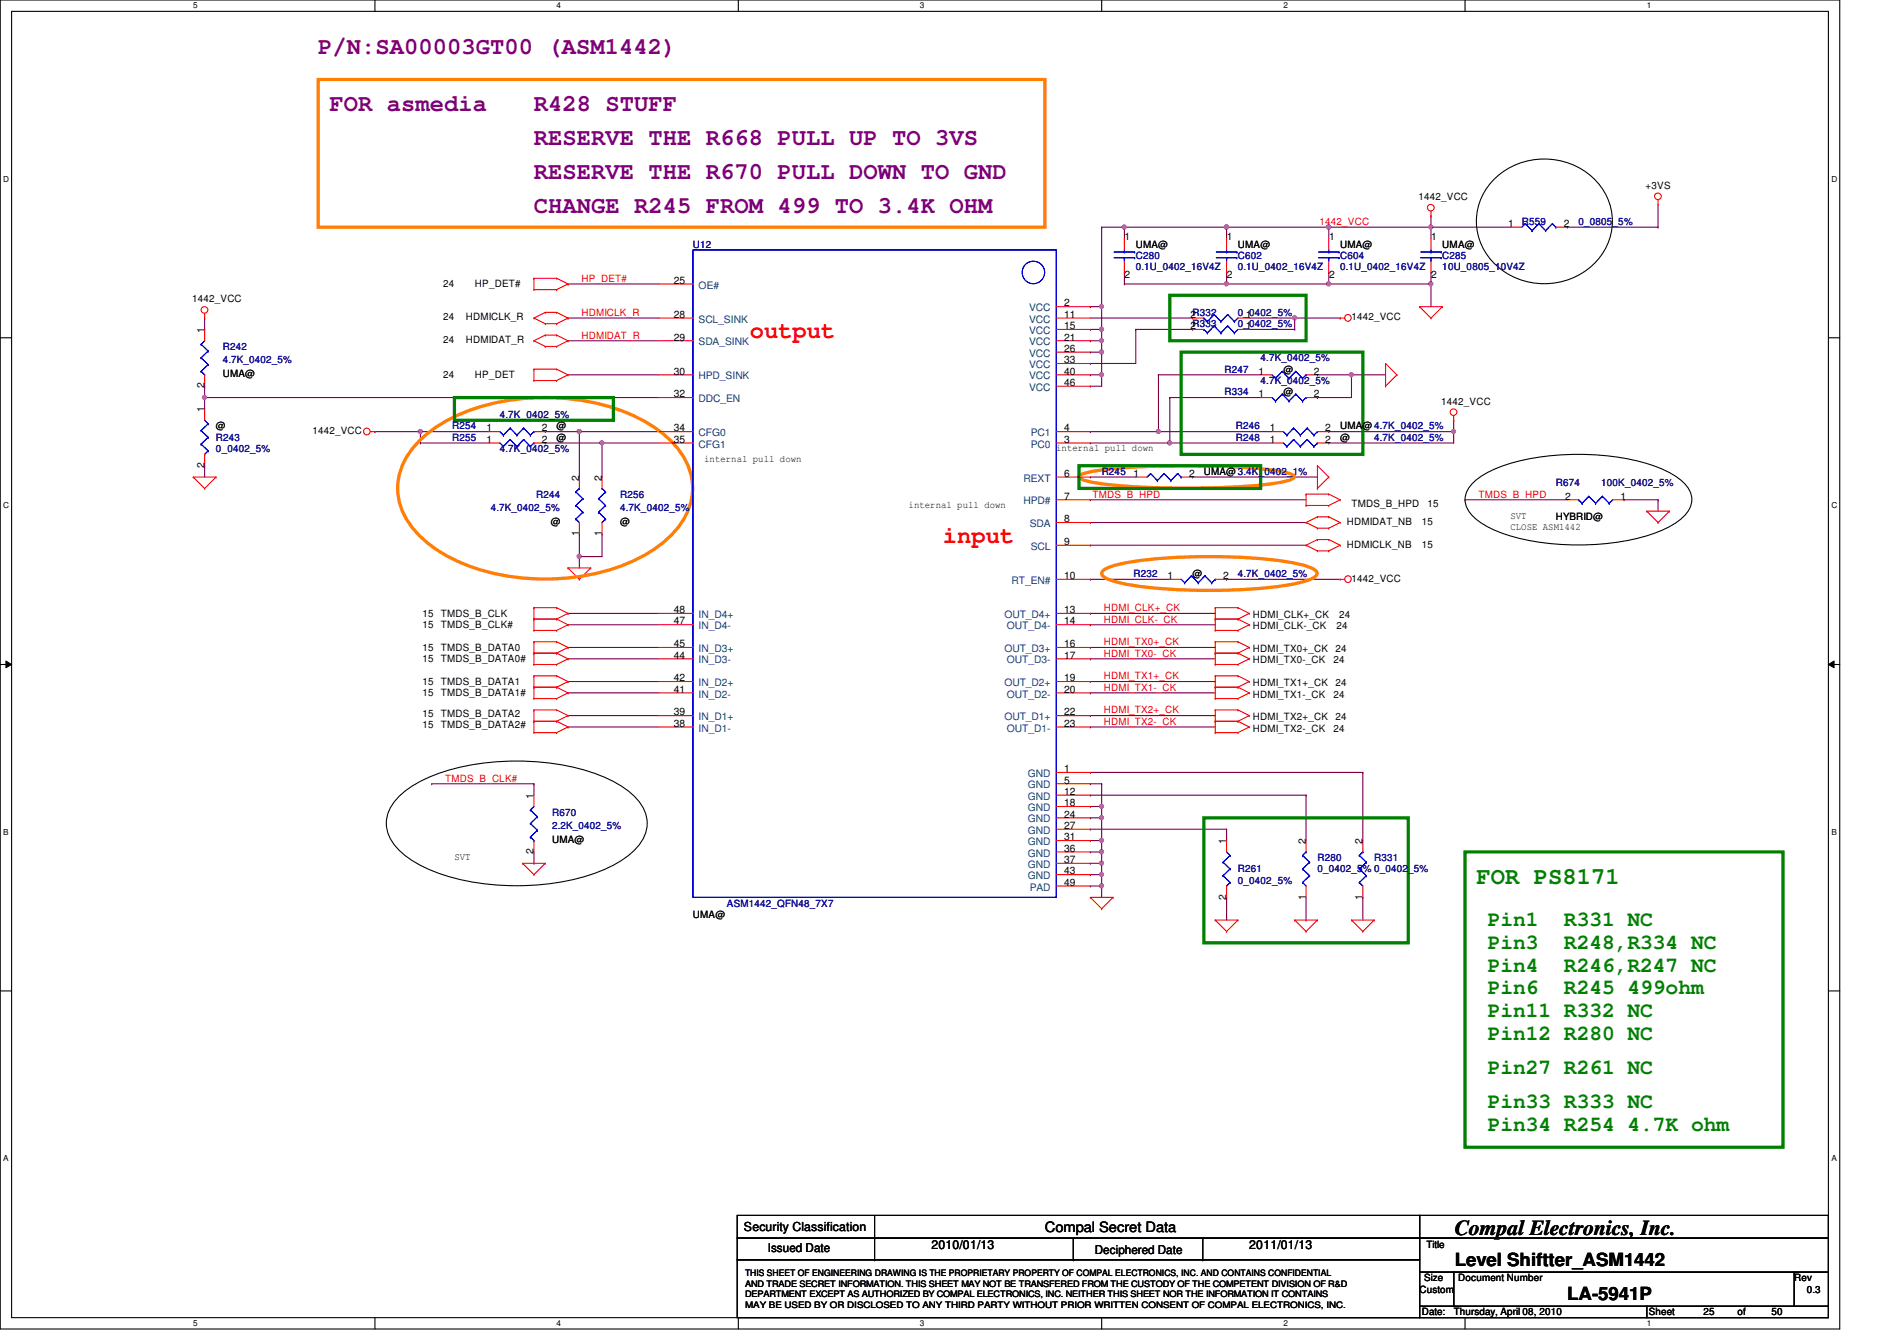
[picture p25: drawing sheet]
<svg xmlns="http://www.w3.org/2000/svg" width="297mm" height="210mm" viewBox="0 0 297 210" stroke-linecap="round" stroke-linejoin="round" font-family="sans-serif">
<defs><g id="words">
<g font-size="3.7" fill="#800080">
<text x="49.8" y="8.5">P/N:SA00003GT00 (ASM1442)</text>
<text x="51.6" y="17.4">FOR asmedia</text>
<text x="83.6" y="17.4">R428 STUFF</text>
<text x="83.6" y="22.7">RESERVE THE R668 PULL UP TO 3VS</text>
<text x="83.6" y="28.1">RESERVE THE R670 PULL DOWN TO GND</text>
<text x="83.6" y="33.4">CHANGE R245 FROM 499 TO 3.4K OHM</text>
</g>
<g font-size="3.7" fill="#f00">
<text x="117.4" y="53">output</text>
<text x="147.6" y="85">input</text>
</g>
<text font-size="3.7" fill="#008000" x="231.2" y="138.3">FOR PS8171</text>
<g font-size="3.3" fill="#008000">
<text x="233" y="145">Pin1</text>
<text x="233" y="148.5">Pin3</text>
<text x="244.9" y="145">R331 NC</text>
<text x="244.9" y="148.5">R248,R334 NC</text>
<text x="233" y="155.7">Pin6</text>
<text x="233" y="152.1">Pin4</text>
<text x="244.9" y="155.7">R245 499ohm</text>
<text x="244.9" y="152.1">R246,R247 NC</text>
<text x="233" y="159.2">Pin11 R332 NC</text>
<text x="233" y="162.8">Pin12 R280 NC</text>
<text x="233" y="173.4">Pin33 R333 NC</text>
<text x="233" y="168.1">Pin27 R261 NC</text>
<text x="233" y="177">Pin34 R254 4.7K ohm</text>
</g>
<text font-size="3.3" x="227.8" y="193.3">Compal Electronics, Inc.</text>
<g font-size="2.8">
<text x="227.8" y="198.2">Level Shiftter_ASM1442</text>
<text x="245.4" y="203.5">LA-5941P</text>
</g>
<text font-size="2.2" x="163.6" y="192.8">Compal Secret Data</text>
<g font-size="1.9">
<text x="116.5" y="192.7">Security Classification</text>
<text x="120.2" y="196">Issued Date</text>
<text x="145.8" y="195.6">2010/01/13</text>
<text x="171.4" y="196.2">Deciphered Date</text>
<text x="195.6" y="195.6">2011/01/13</text>
</g>
<g font-size="1.6">
<text x="257.7" y="29.5">+3VS</text>
<text x="222.1" y="31.3">1442_VCC</text>
<text x="236.2" y="35.5">1</text>
<text x="244.9" y="35.5">2</text>
<text x="176.1" y="37.5">1</text>
<text x="177.8" y="38.8">UMA@</text>
<text x="192.1" y="37.5">1</text>
<text x="193.8" y="38.8">UMA@</text>
<text x="208.1" y="37.5">1</text>
<text x="209.8" y="38.8">UMA@</text>
<text x="224.1" y="37.5">1</text>
<text x="225.8" y="38.8">UMA@</text>
<text x="30.1" y="47.3">1442_VCC</text>
<text x="69.4" y="45">24</text>
<text x="74.4" y="45">HP_DET#</text>
<text x="105.5" y="44.4">25</text>
<text x="166.6" y="48">2</text>
<text x="176.1" y="43.6">2</text>
<text x="192.1" y="43.6">2</text>
<text x="208.1" y="43.6">2</text>
<text x="224.1" y="43.6">2</text>
<text x="32" y="52.1" transform="rotate(-90 32 52.1)">1</text>
<text x="69.4" y="50.2">24</text>
<text x="69.4" y="53.7">24</text>
<text x="72.9" y="50.2">HDMICLK_R</text>
<text x="72.9" y="53.7">HDMIDAT_R</text>
<text x="105.5" y="49.7">28</text>
<text x="105.5" y="53.3">29</text>
<text x="166.6" y="49.7">11</text>
<text x="166.6" y="51.5">15</text>
<text x="166.6" y="53.3">21</text>
<text x="186.4" y="51.5">2R333</text>
<text x="186.4" y="49.7">2R332</text>
<text x="195.1" y="51.5">1</text>
<text x="195.1" y="49.7">1</text>
<text x="211.6" y="50.2">1442_VCC</text>
<text x="34.9" y="59.1">UMA@</text>
<text x="69.4" y="59.2">24</text>
<text x="74.4" y="59.2">HP_DET</text>
<text x="105.5" y="58.6">30</text>
<text x="166.6" y="55.1">26</text>
<text x="166.6" y="56.9">33</text>
<text x="166.6" y="58.6">40</text>
<text x="197.1" y="58.6">1</text>
<text x="201" y="58.3">@</text>
<text x="205.7" y="58.6">2</text>
<text x="32" y="64.6" transform="rotate(-90 32 64.6)">1</text>
<text x="32" y="60.8" transform="rotate(-90 32 60.8)">2</text>
<text x="105.5" y="62.2">32</text>
<text x="166.6" y="60.4">46</text>
<text x="197.1" y="62.2">1</text>
<text x="201" y="61.9">@</text>
<text x="205.7" y="62.2">2</text>
<text x="225.7" y="63.3">1442_VCC</text>
<text x="33.8" y="67.2">@</text>
<text x="48.9" y="67.9">1442_VCC</text>
<text x="76.2" y="69.3">1</text>
<text x="76.2" y="67.5">1</text>
<text x="84.8" y="69.3">2</text>
<text x="84.8" y="67.5">2</text>
<text x="87.2" y="69">@</text>
<text x="87.2" y="67.2">@</text>
<text x="105.5" y="67.5">34</text>
<text x="105.5" y="69.3">35</text>
<text x="165.4" y="70.6">internal pull down</text>
<text x="166.6" y="67.5">4</text>
<text x="166.6" y="69.3">3</text>
<text x="198.8" y="69.3">1</text>
<text x="198.8" y="67.5">1</text>
<text x="207.5" y="69.3">2</text>
<text x="207.5" y="67.5">2</text>
<text x="209.8" y="69">@</text>
<text x="209.8" y="67.2">UMA@4.7K_0402_5%</text>
<text x="32" y="73.2" transform="rotate(-90 32 73.2)">2</text>
<text x="90.7" y="75.2" transform="rotate(-90 90.7 75.2)">2</text>
<text x="94.2" y="75.2" transform="rotate(-90 94.2 75.2)">2</text>
<text x="110.3" y="72.3">internal pull down</text>
<text x="166.6" y="74.6">6</text>
<text x="177.5" y="74.6">1</text>
<text x="186.2" y="74.6">2</text>
<text x="188.5" y="74.3">UMA@3.4K_0402_1%</text>
<text x="86.3" y="82.2">@</text>
<text x="90.7" y="83.9" transform="rotate(-90 90.7 83.9)">1</text>
<text x="94.2" y="83.9" transform="rotate(-90 94.2 83.9)">1</text>
<text x="97.1" y="82.2">@</text>
<text x="142.3" y="79.5">internal pull down</text>
<text x="166.6" y="78.2">7</text>
<text x="166.6" y="81.7">8</text>
<text x="210.9" y="82.2">HDMIDAT_NB</text>
<text x="211.6" y="79.3">TMDS_B_HPD</text>
<text x="222.6" y="82.2">15</text>
<text x="223.5" y="79.3">15</text>
<text x="236.5" y="81.2">SVT</text>
<text x="236.5" y="83">CLOSE ASM1442</text>
<text x="243.6" y="81.4">HYBRID@</text>
<text x="245.1" y="78.2">2</text>
<text x="253.7" y="78.2">1</text>
<text x="166.6" y="85.3">9</text>
<text x="210.9" y="85.7">HDMICLK_NB</text>
<text x="222.6" y="85.7">15</text>
<text x="105.5" y="96">48</text>
<text x="166.6" y="90.6">10</text>
<text x="166.6" y="96">13</text>
<text x="182.8" y="90.6">1</text>
<text x="186.7" y="90.3">@</text>
<text x="191.5" y="90.6">2</text>
<text x="211.6" y="91.1">1442_VCC</text>
<text x="66.2" y="96.6">15</text>
<text x="66.2" y="98.3">15</text>
<text x="66.2" y="101.9">15</text>
<text x="69" y="96.6">TMDS_B_CLK</text>
<text x="69" y="98.3">TMDS_B_CLK#</text>
<text x="69" y="101.9">TMDS_B_DATA0</text>
<text x="105.5" y="97.7">47</text>
<text x="105.5" y="101.3">45</text>
<text x="166.6" y="97.7">14</text>
<text x="166.6" y="101.3">16</text>
<text x="196.2" y="96.7">HDMI_CLK+_CK</text>
<text x="196.2" y="98.5">HDMI_CLK-_CK</text>
<text x="209.3" y="98.5">24</text>
<text x="209.7" y="96.7">24</text>
<text x="66.2" y="107.2">15</text>
<text x="66.2" y="103.7">15</text>
<text x="69" y="107.2">TMDS_B_DATA1</text>
<text x="69" y="103.7">TMDS_B_DATA0#</text>
<text x="105.5" y="103.1">44</text>
<text x="105.5" y="106.6">42</text>
<text x="166.6" y="103.1">17</text>
<text x="166.6" y="106.6">19</text>
<text x="196.2" y="102.1">HDMI_TX0+_CK</text>
<text x="196.2" y="103.8">HDMI_TX0-_CK</text>
<text x="196.2" y="107.4">HDMI_TX1+_CK</text>
<text x="208.8" y="103.8">24</text>
<text x="209.1" y="102.1">24</text>
<text x="209.1" y="107.4">24</text>
<text x="66.2" y="112.2">15</text>
<text x="66.2" y="109">15</text>
<text x="69" y="112.2">TMDS_B_DATA2</text>
<text x="69" y="109">TMDS_B_DATA1#</text>
<text x="105.5" y="108.4">41</text>
<text x="105.5" y="113.7">38</text>
<text x="105.5" y="112">39</text>
<text x="166.6" y="108.4">20</text>
<text x="166.6" y="112">22</text>
<text x="166.6" y="113.7">23</text>
<text x="196.2" y="109.2">HDMI_TX1-_CK</text>
<text x="196.2" y="112.7">HDMI_TX2+_CK</text>
<text x="208.8" y="109.2">24</text>
<text x="209.1" y="112.7">24</text>
<text x="66.2" y="114">15</text>
<text x="69" y="114">TMDS_B_DATA2#</text>
<text x="196.2" y="114.5">HDMI_TX2-_CK</text>
<text x="208.8" y="114.5">24</text>
<text x="83.6" y="125" transform="rotate(-90 83.6 125)">1</text>
<text x="166.6" y="124.4">12</text>
<text x="166.6" y="122.6">5</text>
<text x="166.6" y="120.9">1</text>
<text x="86.4" y="132">UMA@</text>
<text x="166.6" y="126.2">18</text>
<text x="166.6" y="128">24</text>
<text x="166.6" y="129.8">27</text>
<text x="166.6" y="131.5">31</text>
<text x="71.2" y="134.6">SVT</text>
<text x="83.6" y="133.7" transform="rotate(-90 83.6 133.7)">2</text>
<text x="166.6" y="133.3">36</text>
<text x="166.6" y="135.1">37</text>
<text x="166.6" y="136.9">43</text>
<text x="192" y="132.1" transform="rotate(-90 192 132.1)">1</text>
<text x="204.5" y="132.1" transform="rotate(-90 204.5 132.1)">2</text>
<text x="213.4" y="132.1" transform="rotate(-90 213.4 132.1)">2</text>
<text x="108.5" y="143.7">UMA@</text>
<text x="166.6" y="138.6">49</text>
<text x="192" y="140.8" transform="rotate(-90 192 140.8)">2</text>
<text x="204.5" y="140.8" transform="rotate(-90 204.5 140.8)">1</text>
<text x="213.4" y="140.8" transform="rotate(-90 213.4 140.8)">1</text>
<text x="223.3" y="195.4">Title</text>
<text x="222.3" y="202.4">Custom</text>
<text x="223" y="200.6">Size</text>
<text x="228.3" y="200.6">Document Number</text>
<text x="281" y="200.6">Rev</text>
<text x="282.9" y="202.4">0.3</text>
<text x="222.6" y="205.9">Date:</text>
<text x="227.6" y="205.9">Thursday, April 08, 2010</text>
<text x="258.2" y="205.9">Sheet</text>
<text x="266.7" y="205.9">25</text>
<text x="272.1" y="205.9">of</text>
<text x="277.4" y="205.9">50</text>
</g>
<g font-size="1.6" fill="#f00">
<text x="206.6" y="35.2">1442_VCC</text>
<text x="91.1" y="44.1">HP_DET#</text>
<text x="91.1" y="53">HDMIDAT_R</text>
<text x="91.1" y="49.4">HDMICLK_R</text>
<text x="171.1" y="77.9">TMDS_B_HPD</text>
<text x="231.5" y="77.9">TMDS_B_HPD</text>
<text x="172.8" y="95.7">HDMI_CLK+_CK</text>
<text x="172.8" y="97.5">HDMI_CLK-_CK</text>
<text x="172.8" y="101">HDMI_TX0+_CK</text>
<text x="172.8" y="106.3">HDMI_TX1+_CK</text>
<text x="172.8" y="102.8">HDMI_TX0-_CK</text>
<text x="172.8" y="113.5">HDMI_TX2-_CK</text>
<text x="172.8" y="111.7">HDMI_TX2+_CK</text>
<text x="172.8" y="108.1">HDMI_TX1-_CK</text>
<text x="69.7" y="122.3">TMDS_B_CLK#</text>
</g>
<g font-size="1.6" fill="#000080">
<text x="238.3" y="35.2">R559</text>
<text x="247.2" y="35.2">0_0805_5%</text>
<text x="108.5" y="38.8">U12</text>
<text x="177.8" y="40.6">C280</text>
<text x="193.8" y="40.6">C602</text>
<text x="209.8" y="40.6">C604</text>
<text x="225.8" y="40.6">C285</text>
<text x="177.8" y="42.3">0.1U_0402_16V4Z</text>
<text x="193.8" y="42.3">0.1U_0402_16V4Z</text>
<text x="209.8" y="42.3">0.1U_0402_16V4Z</text>
<text x="225.8" y="42.3">10U_0805_10V4Z</text>
<text x="193.8" y="51.2">0_0402_5%</text>
<text x="193.8" y="49.4">0_0402_5%</text>
<text x="34.9" y="54.8">R242</text>
<text x="34.9" y="56.9">4.7K_0402_5%</text>
<text x="191.7" y="58.3">R247</text>
<text x="197.4" y="56.6">4.7K_0402_5%</text>
<text x="78.3" y="65.4">4.7K_0402_5%</text>
<text x="191.7" y="61.9">R334</text>
<text x="197.4" y="60.1">4.7K_0402_5%</text>
<text x="33.8" y="69">R243</text>
<text x="33.8" y="70.8">0_0402_5%</text>
<text x="70.8" y="69">R255</text>
<text x="70.8" y="67.2">R254</text>
<text x="78.3" y="70.8">4.7K_0402_5%</text>
<text x="193.5" y="69">R248</text>
<text x="193.5" y="67.2">R246</text>
<text x="215.2" y="69">4.7K_0402_5%</text>
<text x="83.9" y="77.9">R244</text>
<text x="97.1" y="77.9">R256</text>
<text x="172.5" y="74.3">R245</text>
<text x="243.6" y="76.1">R674</text>
<text x="250.7" y="76.1">100K_0402_5%</text>
<text x="76.8" y="80">4.7K_0402_5%</text>
<text x="97.1" y="80">4.7K_0402_5%</text>
<text x="177.5" y="90.3">R232</text>
<text x="193.8" y="90.3">4.7K_0402_5%</text>
<text x="86.4" y="127.7">R670</text>
<text x="86.4" y="129.8">2.2K_0402_5%</text>
<text x="193.8" y="136.6">R261</text>
<text x="206.3" y="134.8">R280</text>
<text x="206.3" y="136.6">0_0402_5% 0_0402_5%</text>
<text x="215.2" y="134.8">R331</text>
<text x="113.8" y="141.9">ASM1442_QFN48_7X7</text>
<text x="193.8" y="138.3">0_0402_5%</text>
</g>
<g font-size="1.6" fill="#004080">
<text x="109.4" y="45.2">OE#</text>
<text x="109.4" y="50.5">SCL_SINK</text>
<text x="161.2" y="48.7">VCC</text>
<text x="161.2" y="50.5">VCC</text>
<text x="161.2" y="52.3">VCC</text>
<text x="109.4" y="54.1">SDA_SINK</text>
<text x="109.4" y="59.4">HPD_SINK</text>
<text x="161.2" y="54.1">VCC</text>
<text x="161.2" y="55.8">VCC</text>
<text x="161.2" y="57.6">VCC</text>
<text x="161.2" y="59.4">VCC</text>
<text x="109.4" y="62.9">DDC_EN</text>
<text x="161.2" y="61.2">VCC</text>
<text x="109.4" y="68.3">CFG0</text>
<text x="109.4" y="70.1">CFG1</text>
<text x="161.4" y="68.3">PC1</text>
<text x="161.4" y="70.1">PC0</text>
<text x="160.3" y="75.4">REXT</text>
<text x="160.3" y="79">HPD#</text>
<text x="161.2" y="82.5">SDA</text>
<text x="161.4" y="86.1">SCL</text>
<text x="158.4" y="91.4">RT_EN#</text>
<text x="109.4" y="96.7">IN_D4+</text>
<text x="109.4" y="98.5">IN_D4-</text>
<text x="157.3" y="96.7">OUT_D4+</text>
<text x="157.6" y="98.5">OUT_D4-</text>
<text x="109.4" y="102.1">IN_D3+</text>
<text x="109.4" y="103.8">IN_D3-</text>
<text x="109.4" y="107.4">IN_D2+</text>
<text x="157.3" y="102.1">OUT_D3+</text>
<text x="157.3" y="107.4">OUT_D2+</text>
<text x="157.6" y="103.8">OUT_D3-</text>
<text x="109.4" y="109.2">IN_D2-</text>
<text x="109.4" y="112.7">IN_D1+</text>
<text x="157.3" y="112.7">OUT_D1+</text>
<text x="157.6" y="109.2">OUT_D2-</text>
<text x="109.4" y="114.5">IN_D1-</text>
<text x="157.6" y="114.5">OUT_D1-</text>
<text x="160.9" y="125.2">GND</text>
<text x="160.9" y="123.4">GND</text>
<text x="160.9" y="121.6">GND</text>
<text x="160.9" y="127">GND</text>
<text x="160.9" y="128.7">GND</text>
<text x="160.9" y="130.5">GND</text>
<text x="160.9" y="132.3">GND</text>
<text x="160.9" y="134.1">GND</text>
<text x="160.9" y="135.8">GND</text>
<text x="160.9" y="137.6">GND</text>
<text x="161.2" y="139.4">PAD</text>
</g>
<g font-size="1.4">
<text x="116.7" y="199.7">THIS SHEET OF ENGINEERING DRAWING IS THE PROPRIETARY PROPERTY OF COMPAL ELECTRONICS, INC. AND CONTAINS CONFIDENTIAL</text>
<text x="116.7" y="201.4">AND TRADE SECRET INFORMATION. THIS SHEET MAY NOT BE TRANSFERED FROM THE CUSTODY OF THE COMPETENT DIVISION OF R&amp;D</text>
<text x="116.7" y="203">DEPARTMENT EXCEPT AS AUTHORIZED BY COMPAL ELECTRONICS, INC. NEITHER THIS SHEET NOR THE INFORMATION IT CONTAINS</text>
<text x="116.7" y="204.7">MAY BE USED BY OR DISCLOSED TO ANY THIRD PARTY WITHOUT PRIOR WRITTEN CONSENT OF COMPAL ELECTRONICS, INC.</text>
</g>
<g font-size="1.3">
<text x="30.3" y="1.3">5</text>
<text x="87.2" y="1.3">4</text>
<text x="144.1" y="1.3">3</text>
<text x="201" y="1.3">2</text>
<text x="257.8" y="1.3">1</text>
<text x=".5" y="28.4">D</text>
<text x="286.8" y="28.4">D</text>
<text x=".5" y="79.5">C</text>
<text x="286.8" y="79.5">C</text>
<text x=".5" y="130.7">B</text>
<text x="286.8" y="130.7">B</text>
<text x=".5" y="181.8">A</text>
<text x="286.8" y="181.8">A</text>
<text x="30.3" y="207.6">5</text>
<text x="87.2" y="207.6">4</text>
<text x="144.1" y="207.6">3</text>
<text x="201" y="207.6">2</text>
<text x="257.8" y="207.6">1</text>
</g>
</g></defs>
<path d="M0 0h288.1v208h-288.1zM1.8 1.8h284.5v204.4h-284.5z" fill="none" stroke="#000" stroke-width=".17"/>
<g fill="#fff">
<path d="M30.3 .2h.6v1.4h-.6z"/>
<path d="M30.3 206.4h.6v1.4h-.6z"/>
</g>
<path d="M58.7 0v1.8M58.7 206.2v1.8" fill="none" stroke="#000" stroke-width=".17"/>
<g fill="#fff">
<path d="M87.2 .2h.6v1.4h-.6z"/>
<path d="M87.2 206.4h.6v1.4h-.6z"/>
</g>
<path d="M115.6 0v1.8M115.6 206.2v1.8" fill="none" stroke="#000" stroke-width=".17"/>
<g fill="#fff">
<path d="M144.1 .2h.6v1.4h-.6z"/>
<path d="M144.1 206.4h.6v1.4h-.6z"/>
</g>
<path d="M172.5 0v1.8M172.5 206.2v1.8" fill="none" stroke="#000" stroke-width=".17"/>
<g fill="#fff">
<path d="M201 .2h.6v1.4h-.6z"/>
<path d="M201 206.4h.6v1.4h-.6z"/>
</g>
<path d="M229.4 0v1.8M229.4 206.2v1.8" fill="none" stroke="#000" stroke-width=".17"/>
<g fill="#fff">
<path d="M257.8 .2h.7v1.4h-.7z"/>
<path d="M257.8 206.4h.7v1.4h-.7z"/>
<path d="M.5 27.3h.9v1.4h-.9z"/>
<path d="M286.8 27.3h.9v1.4h-.9z"/>
<path d="M.5 78.4h.9v1.4h-.9z"/>
<path d="M286.8 78.4h.9v1.4h-.9z"/>
</g>
<path d="M0 52.9h1.8M286.3 52.9h1.8" fill="none" stroke="#000" stroke-width=".17"/>
<g fill="#fff">
<path d="M.5 129.5h.8v1.4h-.8z"/>
<path d="M286.8 129.5h.8v1.4h-.8z"/>
</g>
<path d="M0 104h1.8M286.3 104h1.8" fill="none" stroke="#000" stroke-width=".17"/>
<path d="M.9 103.5l.9 .5-.9 .5zM286.3 104l.9-.5v1z" fill="#000"/>
<path d="M.9 103.5l.9 .5-.9 .5zM286.3 104l.9-.5v1z" fill="none" stroke="#000" stroke-width=".16"/>
<g fill="#fff">
<path d="M.5 180.6h.8v1.4h-.8z"/>
<path d="M286.8 180.6h.8v1.4h-.8z"/>
</g>
<path d="M0 155.1h1.8M286.3 155.1h1.8" fill="none" stroke="#000" stroke-width=".17"/>
<g fill="none" stroke="#800040" stroke-width=".17">
<path d="M172.5 35.6h.1M172.5 35.6v12.4M224.1 35.6h.1M224.1 35.6v1.7M224.1 44.4h.1M224.1 44.4v3.6M32 62.2h.1M32 60.5h.1M32 60.5v3.5M170.7 60.5h.1M170.7 60.5h1.8M170.7 96h.1"/>
<path d="M170.7 96h19.6"/>
</g>
<circle cx="224" cy="44.4" r=".32" fill="#f0f"/>
<circle cx="224" cy="44.4" r=".32" fill="none" stroke="#f0f" stroke-width=".17"/>
<path d="M32 62.2h.1M32 62.2h71.2M88.9 113.8h.1M88.9 113.8h14.3M170.7 122.7h.1M170.7 122.7h1.8M172.5 122.7h.1M172.5 122.7v3.5" fill="none" stroke="#800040" stroke-width=".17"/>
<circle cx="32" cy="62.2" r=".32" fill="#f0f"/>
<circle cx="32" cy="62.2" r=".32" fill="none" stroke="#f0f" stroke-width=".17"/>
<path d="M170.7 53.3h.1M170.7 53.3h1.8M172.5 55.1h.1M172.5 55.1v3.6" fill="none" stroke="#800040" stroke-width=".17"/>
<circle cx="172.5" cy="55.1" r=".32" fill="#f0f"/>
<circle cx="172.5" cy="55.1" r=".32" fill="none" stroke="#f0f" stroke-width=".17"/>
<g fill="none" stroke="#800040" stroke-width=".17">
<path d="M88.9 44.4h.1M88.9 44.4h14.3M170.7 58.7h.1M170.7 58.7h1.8M88.9 97.8h.1M88.9 97.8h14.3M88.9 106.7h.1M88.9 106.7h14.3M170.7 113.8h.1M170.7 113.8h19.6M170.7 129.8h.1M170.7 136.9h.1"/>
<path d="M170.7 124.5h.1M170.7 129.8h21.4M170.7 136.9h1.8M170.7 124.5h33.8M172.5 131.6h.1M172.5 131.6v1.7"/>
</g>
<circle cx="172.5" cy="131.5" r=".32" fill="#f0f"/>
<circle cx="172.5" cy="131.5" r=".32" fill="none" stroke="#f0f" stroke-width=".17"/>
<path d="M172.5 48h.1M172.5 48v3.6M170.7 131.6h.1M170.7 131.6h1.8" fill="none" stroke="#800040" stroke-width=".17"/>
<circle cx="172.5" cy="48" r=".32" fill="#f0f"/>
<circle cx="172.5" cy="48" r=".32" fill="none" stroke="#f0f" stroke-width=".17"/>
<path d="M88.9 108.5h.1M88.9 108.5h14.3M170.7 120.9h.1M170.7 120.9h42.7M172.5 135.1h.1M172.5 135.1v1.8" fill="none" stroke="#800040" stroke-width=".17"/>
<circle cx="172.5" cy="135.1" r=".32" fill="#f0f"/>
<circle cx="172.5" cy="135.1" r=".32" fill="none" stroke="#f0f" stroke-width=".17"/>
<path d="M170.7 55.1h.1M170.7 55.1h1.8M172.5 51.6h.1M172.5 51.6v1.7M227.6 67.6h.1M227.6 67.6v1.7M170.7 85.3h.1M170.7 85.3h33.8" fill="none" stroke="#800040" stroke-width=".17"/>
<circle cx="227.6" cy="67.5" r=".32" fill="#f0f"/>
<circle cx="227.6" cy="67.5" r=".32" fill="none" stroke="#f0f" stroke-width=".17"/>
<g fill="none" stroke="#800040" stroke-width=".17">
<path d="M170.7 56.9h.1M170.7 56.9h7.1M172.5 53.3h.1M172.5 53.3v1.8M170.7 78.2h.1M170.7 78.2h33.8M208.1 67.6h.1M208.1 69.3h.1M208.1 67.6h19.5M208.1 69.3h19.5M88.9 101.3h.1M88.9 101.3h14.3"/>
<path d="M170.7 112h.1M170.7 112h19.6"/>
</g>
<circle cx="172.5" cy="53.3" r=".32" fill="#f0f"/>
<circle cx="172.5" cy="53.3" r=".32" fill="none" stroke="#f0f" stroke-width=".17"/>
<path d="M170.7 51.6h.1M170.7 51.6h1.8" fill="none" stroke="#800040" stroke-width=".17"/>
<circle cx="172.5" cy="51.5" r=".32" fill="#f0f"/>
<circle cx="172.5" cy="51.5" r=".32" fill="none" stroke="#f0f" stroke-width=".17"/>
<path d="M170.7 126.2h.1M170.7 126.2h1.8M172.5 126.2h.1M172.5 126.2v1.8" fill="none" stroke="#800040" stroke-width=".17"/>
<circle cx="172.5" cy="126.2" r=".32" fill="#f0f"/>
<circle cx="172.5" cy="126.2" r=".32" fill="none" stroke="#f0f" stroke-width=".17"/>
<path d="M88.9 96h.1M88.9 96h14.3M172.5 133.3h.1M172.5 133.3v1.8" fill="none" stroke="#800040" stroke-width=".17"/>
<circle cx="172.5" cy="133.3" r=".32" fill="#f0f"/>
<circle cx="172.5" cy="133.3" r=".32" fill="none" stroke="#f0f" stroke-width=".17"/>
<path d="M172.5 58.7h.1M172.5 58.7v1.8M90.7 67.6h.1M90.7 67.6h12.5M88.9 112h.1M88.9 112h14.3M170.7 133.3h.1M170.7 133.3h1.8" fill="none" stroke="#800040" stroke-width=".17"/>
<circle cx="172.5" cy="58.6" r=".32" fill="#f0f"/>
<circle cx="172.5" cy="58.6" r=".32" fill="none" stroke="#f0f" stroke-width=".17"/>
<path d="M88.9 58.7h.1M88.9 58.7h14.3M170.7 97.8h.1M170.7 97.8h19.6M88.9 103.1h.1M88.9 103.1h14.3M172.5 128h.1M172.5 128v3.6" fill="none" stroke="#800040" stroke-width=".17"/>
<circle cx="172.5" cy="128" r=".32" fill="#f0f"/>
<circle cx="172.5" cy="128" r=".32" fill="none" stroke="#f0f" stroke-width=".17"/>
<g fill="none" stroke="#800040" stroke-width=".17">
<path d="M192.1 35.6h.1M192.1 35.6v1.7M208.1 35.6h.1M208.1 35.6v1.7M192.1 42.7h.1M192.1 42.7v1.7M208.1 42.7h.1M208.1 42.7v1.7M170.7 74.7h.1M170.7 74.7h7.1M227.6 65.8h.1M227.6 65.8v1.8"/>
<path d="M170.7 101.3h.1M170.7 101.3h19.6M170.7 128h.1M170.7 135.1h.1M170.7 128h1.8M170.7 135.1h1.8M172.5 138.7h.1M172.5 138.7v1.8"/>
</g>
<circle cx="172.5" cy="138.7" r=".32" fill="#f0f"/>
<circle cx="172.5" cy="138.7" r=".32" fill="none" stroke="#f0f" stroke-width=".17"/>
<path d="M176.1 44.4h.1M176.1 44.4h16M208.1 44.4h.1M224.1 42.7h.1M224.1 42.7v1.7h-16" fill="none" stroke="#800040" stroke-width=".17"/>
<circle cx="208" cy="44.4" r=".32" fill="#f0f"/>
<circle cx="208" cy="44.4" r=".32" fill="none" stroke="#f0f" stroke-width=".17"/>
<path d="M88.9 53.3h.1M88.9 49.8h.1M88.9 53.3h14.3M88.9 49.8h14.3M192.1 44.4h.1M192.1 44.4h16" fill="none" stroke="#800040" stroke-width=".17"/>
<circle cx="192" cy="44.4" r=".32" fill="#f0f"/>
<circle cx="192" cy="44.4" r=".32" fill="none" stroke="#f0f" stroke-width=".17"/>
<path d="M170.7 48h.1M170.7 48h1.8M181.4 67.6h.1M181.4 67.6h17.8M186.7 74.7h.1M186.7 74.7h19.6M172.5 136.9h.1M172.5 136.9v1.8" fill="none" stroke="#800040" stroke-width=".17"/>
<circle cx="172.5" cy="136.9" r=".32" fill="#f0f"/>
<circle cx="172.5" cy="136.9" r=".32" fill="none" stroke="#f0f" stroke-width=".17"/>
<path d="M65.8 67.6h.1M65.8 67.6h10.7M94.3 69.3h.1M94.3 69.3h8.9M170.7 138.7h.1M170.7 138.7h1.8" fill="none" stroke="#800040" stroke-width=".17"/>
<circle cx="65.8" cy="67.5" r=".32" fill="#f0f"/>
<circle cx="65.8" cy="67.5" r=".32" fill="none" stroke="#f0f" stroke-width=".17"/>
<path d="M183.2 69.3h.1M183.2 69.3h16" fill="none" stroke="#800040" stroke-width=".17"/>
<circle cx="183.1" cy="69.3" r=".32" fill="#f0f"/>
<circle cx="183.1" cy="69.3" r=".32" fill="none" stroke="#f0f" stroke-width=".17"/>
<g fill="none" stroke="#800040" stroke-width=".17">
<path d="M32 72.9h.1M32 72.9v1.8M58.7 67.6h.1M58.7 67.6h7.1M65.8 69.3h.1M65.8 67.6h.1M65.8 69.3h10.7M65.8 67.6v1.7M90.7 67.6h.1M90.7 67.6v7.1M170.7 106.7h.1M170.7 103.1h.1"/>
<path d="M170.7 108.5h.1M170.7 106.7h19.6M170.7 103.1h19.6M170.7 108.5h19.6"/>
</g>
<circle cx="90.7" cy="67.5" r=".32" fill="#f0f"/>
<circle cx="90.7" cy="67.5" r=".32" fill="none" stroke="#f0f" stroke-width=".17"/>
<path d="M85.4 67.6h.1M85.4 67.6h5.3M94.3 69.3h.1M94.3 69.3v5.4" fill="none" stroke="#800040" stroke-width=".17"/>
<circle cx="94.2" cy="69.3" r=".32" fill="#f0f"/>
<circle cx="94.2" cy="69.3" r=".32" fill="none" stroke="#f0f" stroke-width=".17"/>
<path d="M85.4 69.3h.1M85.4 69.3h8.9M90.7 87.1h.1M90.7 87.1v1.8M90.7 87.1h3.6" fill="none" stroke="#800040" stroke-width=".17"/>
<circle cx="90.7" cy="87.1" r=".32" fill="#f0f"/>
<circle cx="90.7" cy="87.1" r=".32" fill="none" stroke="#f0f" stroke-width=".17"/>
<g fill="none" stroke="#800040" stroke-width=".17">
<path d="M181.4 58.7h.1M181.4 58.7h16M181.4 58.7v8.9M211.6 58.7h.1M211.6 58.7h5.4M90.7 83.6h.1M90.7 83.6v3.5M94.3 83.6h.1M94.3 83.6v3.5M170.7 81.8h.1M170.7 90.7h.1M170.7 81.8h33.8"/>
<path d="M170.7 90.7h12.5M192.1 90.7h.1M192.1 90.7h17.7"/>
</g>
<circle cx="181.4" cy="67.5" r=".32" fill="#f0f"/>
<circle cx="181.4" cy="67.5" r=".32" fill="none" stroke="#f0f" stroke-width=".17"/>
<g fill="none" stroke="#800040" stroke-width=".17">
<path d="M176.1 37.3h.1M192.1 35.6h.1M192.1 35.6h-16v1.7M176.1 42.7h.1M176.1 42.7v1.7M192.1 129.8h.1M192.1 129.8v1.8M204.5 124.5h.1M204.5 124.5v7.1M213.4 120.9h.1M213.4 120.9v10.7M192.1 140.5h.1"/>
<path d="M192.1 140.5v3.5M204.5 144h.1M204.5 140.5v3.5M213.4 140.5h.1M213.4 140.5v3.5"/>
</g>
<circle cx="176" cy="35.5" r=".32" fill="#f0f"/>
<circle cx="176" cy="35.5" r=".32" fill="none" stroke="#f0f" stroke-width=".17"/>
<circle cx="192" cy="35.5" r=".32" fill="#f0f"/>
<circle cx="192" cy="35.5" r=".32" fill="none" stroke="#f0f" stroke-width=".17"/>
<path d="M172.5 35.6h3.6M176.1 35.6h.1M192.1 35.6h16M208.1 35.6h.1" fill="none" stroke="#800040" stroke-width=".17"/>
<circle cx="192" cy="35.5" r=".32" fill="#f0f"/>
<circle cx="192" cy="35.5" r=".32" fill="none" stroke="#f0f" stroke-width=".17"/>
<circle cx="208" cy="35.5" r=".32" fill="#f0f"/>
<circle cx="208" cy="35.5" r=".32" fill="none" stroke="#f0f" stroke-width=".17"/>
<path d="M208.1 35.6h.1M208.1 35.6h16" fill="none" stroke="#800040" stroke-width=".17"/>
<circle cx="224" cy="35.5" r=".32" fill="#f0f"/>
<circle cx="224" cy="35.5" r=".32" fill="none" stroke="#f0f" stroke-width=".17"/>
<circle cx="208" cy="35.5" r=".32" fill="#f0f"/>
<circle cx="208" cy="35.5" r=".32" fill="none" stroke="#f0f" stroke-width=".17"/>
<path d="M224.1 33.8h.1M224.1 33.8v1.8M170.7 49.8h16M177.8 51.6h.1M177.8 51.6v5.3M177.8 51.6h8.9M186.7 49.8h.1M186.7 51.6h.1M195.6 49.8h7.1M202.7 49.8h.1" fill="none" stroke="#800040" stroke-width=".17"/>
<circle cx="202.7" cy="49.8" r=".32" fill="#f0f"/>
<circle cx="202.7" cy="49.8" r=".32" fill="none" stroke="#f0f" stroke-width=".17"/>
<g fill="none" stroke="#800040" stroke-width=".17">
<path d="M195.6 51.6h7.1M202.7 51.6h.1M202.7 49.8h.1M202.7 49.8v1.8M202.7 49.8h7.1M209.8 49.8h.1M211.6 58.7h.1M211.6 58.7v3.5h-5.3M170.7 67.6h.1M170.7 69.3h.1M170.7 67.6h10.7M170.7 69.3h12.5"/>
<path d="M183.2 62.2h.1M183.2 69.3h.1M183.2 62.2h14.2M183.2 62.2v7.1M206.3 62.2h.1"/>
</g>
<circle cx="211.6" cy="58.6" r=".32" fill="#f0f"/>
<circle cx="211.6" cy="58.6" r=".32" fill="none" stroke="#f0f" stroke-width=".17"/>
<g fill="none" stroke="#800040" stroke-width=".17">
<path d="M224.1 35.6h.1M224.1 35.6h12.4M245.4 35.6h.1M245.4 35.6h14.2M259.6 35.6h.1M259.6 32v3.6M32 51.6h.1M32 49.8v1.8M206.3 58.7h.1M206.3 58.7h5.3M229.4 78.2h.1M229.4 78.2h16"/>
<path d="M254.3 78.2h.1M254.3 78.2h5.3M259.6 78.2h.1M259.6 78.2v1.8M67.6 122.7h.1M67.6 122.7h16M83.6 122.7h.1M83.6 135.1h.1M83.6 122.7v1.8M83.6 133.3v1.8"/>
</g>
<g fill="none" stroke="#f00" stroke-width=".17">
<path d="M176.1 37.3v1.8M192.1 37.3v1.8M208.1 37.3v1.8M224.1 33.8h.1M224.1 33.1v.7M224.1 37.3v1.8M236.5 35.6h1.8M243.6 35.6h1.8M259.6 32h.1M259.6 31.3v.7M32 49.8h.1M32 49.1v.7"/>
<path d="M32 51.6v1.7M32 58.7v1.8M83.6 49.8h.1M83.6 53.3h.1M83.6 59.6h.1M83.6 57.8h.1M83.6 45.3h.1M83.6 43.6h.1M83.6 43.6v1.7M83.6 57.8v1.8M83.6 49.8l1.8 .9M83.6 53.3l1.8 .9"/>
<path d="M83.6 57.8h3.6M83.6 59.6h3.6M83.6 43.6h3.6M83.6 45.3h3.6M85.4 50.7h.1M85.4 48.9h.1M85.4 54.2h.1M85.4 52.5h.1M85.4 50.7h1.8M85.4 48.9h1.8M85.4 48.9l-1.8 .9M85.4 54.2h1.8"/>
<path d="M85.4 52.5h1.8M85.4 52.5l-1.8 .8M87.2 50.7h.1M87.2 48.9h.1M87.2 54.2h.1M87.2 52.5h.1M87.2 57.8h.1M87.2 59.6h.1M87.2 43.6h.1M87.2 45.3h.1M87.2 48.9l1.7 .9M87.2 52.5l1.7 .8"/>
<path d="M87.2 57.8l1.7 .9M87.2 43.6l1.7 .8M88.9 49.8h.1M88.9 53.3h.1M88.9 58.7h.1M88.9 44.4h.1M88.9 49.8l-1.7 .9M88.9 53.3l-1.7 .9M88.9 58.7l-1.7 .9M88.9 44.4l-1.7 .9M103.2 49.8h5.3M103.2 53.3h5.3"/>
<path d="M103.2 58.7h5.3M103.2 44.4h5.3M165.4 48h5.3M165.4 49.8h5.3M165.4 51.6h5.3M165.4 53.3h5.3M165.4 55.1h5.3M165.4 56.9h5.3M165.4 58.7h5.3M176.1 40.9v1.8M186.7 49.8h1.8M186.7 51.6h1.8"/>
<path d="M192.1 40.9v1.8M193.8 49.8h1.8M193.8 51.6h1.8M197.4 58.7h1.8M204.5 58.7h1.8M208.1 40.9v1.8M209.8 49.8h.1M209.8 49.8h.8M217 56.9h.1M217 56.9v3.6M217 56.9l1.7 1.8M218.7 58.7h.1"/>
<path d="M218.7 58.7l-1.7 1.8M222.3 48h.1M222.3 48h3.5M222.3 48l1.8 1.8M224.1 49.8h.1M224.1 40.9v1.8M225.8 48h.1M225.8 48l-1.7 1.8M30.3 74.7h.1M30.3 74.7h3.5M30.3 74.7l1.7 1.8M32 76.5h.1"/>
<path d="M32 64v1.8M32 71.1v1.8M33.8 74.7h.1M33.8 74.7l-1.8 1.8M58 67.6h.7M58.7 67.6h.1M76.5 67.6h1.8M76.5 69.3h1.8M83.6 67.6h1.8M83.6 69.3h1.8M90.7 74.7v1.8M94.3 74.7v1.8"/>
<path d="M103.2 67.6h5.3M103.2 62.2h5.3M103.2 69.3h5.3M165.4 74.7h5.3M165.4 67.6h5.3M165.4 69.3h5.3M165.4 78.2h5.3M165.4 60.5h5.3M177.8 74.7h1.8M185 74.7h1.7M197.4 62.2h1.8M199.2 67.6h1.8"/>
<path d="M199.2 69.3h1.8M204.5 77.3h.1M204.5 79.1h.1M204.5 79.1h3.6M204.5 77.3h3.6M204.5 77.3v1.8M204.5 62.2h1.8M206.3 76.5h.1M206.3 72.9h.1M206.3 72.9v3.6M206.3 72.9l1.8 1.8M206.3 67.6h1.8"/>
<path d="M206.3 69.3h1.8M208.1 79.1h.1M208.1 77.3h.1M208.1 74.7h.1M208.1 77.3l1.7 .9M208.1 74.7l-1.8 1.8M209.8 78.2h.1M209.8 78.2l-1.7 .9M217 60.5h.1M227.6 65.8h.1M227.6 65.1v.7M245.4 78.2h1.8"/>
<path d="M252.5 78.2h1.8M83.6 96.9h.1M83.6 95.1h.1M83.6 98.7h.1M83.6 95.1v3.6M83.6 95.1h3.6M83.6 96.9h3.6M83.6 98.7h3.6M87.2 95.1h.1M87.2 96.9h.1M87.2 98.7h.1M87.2 95.1l1.7 .9"/>
<path d="M87.2 96.9l1.7 .9M88.9 96h.1M88.9 97.8h.1M88.9 88.9h.1M88.9 96l-1.7 .9M88.9 97.8l-1.7 .9M88.9 88.9h3.6M88.9 88.9l1.8 1.8M90.7 90.7h.1M90.7 81.8v1.8M92.5 88.9h.1M92.5 88.9l-1.8 1.8"/>
<path d="M94.3 81.8v1.8M103.2 96h5.3M103.2 97.8h5.3M165.4 90.7h5.3M165.4 81.8h5.3M165.4 85.3h5.3M165.4 96h5.3M165.4 97.8h5.3M183.2 90.7h1.8M190.3 95.1h.1M190.3 96.9h.1M190.3 98.7h.1"/>
<path d="M190.3 95.1h3.5M190.3 96.9h3.5M190.3 98.7h3.5M190.3 95.1v3.6M190.3 90.7h1.8M193.8 96.9h.1M193.8 95.1h.1M193.8 98.7h.1M193.8 95.1l1.8 .9M193.8 96.9l1.8 .9M195.6 96h.1M195.6 97.8h.1"/>
<path d="M195.6 96l-1.8 .9M195.6 97.8l-1.8 .9M204.5 85.3h.1M204.5 81.8h.1M204.5 85.3l1.8 .9M204.5 81.8l1.8 .9M206.3 86.2h.1M206.3 84.5h.1M206.3 82.7h.1M206.3 80.9h.1M206.3 86.2h1.8M206.3 84.5l-1.8 .8"/>
<path d="M206.3 84.5h1.8M206.3 82.7h1.8M206.3 80.9l-1.8 .9M206.3 80.9h1.8M208.1 86.2h.1M208.1 84.5h.1M208.1 82.7h.1M208.1 80.9h.1M208.1 84.5l1.7 .8M208.1 80.9l1.7 .9M209.8 85.3h.1M209.8 81.8h.1"/>
<path d="M209.8 90.7h.1M209.8 85.3l-1.7 .9M209.8 81.8l-1.7 .9M209.8 90.7h.8M257.8 80h.1M257.8 80h3.6M257.8 80l1.8 1.8M259.6 81.8h.1M261.4 80h.1M261.4 80l-1.8 1.8M83.6 111.1h.1M83.6 112.9h.1"/>
<path d="M83.6 114.7h.1M83.6 107.6h.1M83.6 105.8h.1M83.6 109.3h.1M83.6 102.2h.1M83.6 100.5h.1M83.6 104h.1M83.6 112.9h3.6M83.6 111.1h3.6M83.6 100.5v3.5M83.6 105.8v3.5M83.6 111.1v3.6"/>
<path d="M83.6 114.7h3.6M83.6 105.8h3.6M83.6 107.6h3.6M83.6 109.3h3.6M83.6 100.5h3.6M83.6 102.2h3.6M83.6 104h3.6M87.2 112.9h.1M87.2 111.1h.1M87.2 114.7h.1M87.2 105.8h.1M87.2 107.6h.1"/>
<path d="M87.2 109.3h.1M87.2 100.5h.1M87.2 102.2h.1M87.2 104h.1M87.2 111.1l1.7 .9M87.2 112.9l1.7 .9M87.2 105.8l1.7 .9M87.2 107.6l1.7 .9M87.2 100.5l1.7 .8M87.2 102.2l1.7 .9M88.9 112h.1M88.9 113.8h.1"/>
<path d="M88.9 106.7h.1M88.9 108.5h.1M88.9 101.3h.1M88.9 103.1h.1M88.9 112l-1.7 .9M88.9 113.8l-1.7 .9M88.9 106.7l-1.7 .9M88.9 108.5l-1.7 .8M88.9 101.3l-1.7 .9M88.9 103.1l-1.7 .9M103.2 101.3h5.3M103.2 103.1h5.3"/>
<path d="M103.2 106.7h5.3M103.2 108.5h5.3M103.2 113.8h5.3M103.2 112h5.3M165.4 101.3h5.3M165.4 103.1h5.3M165.4 106.7h5.3M165.4 108.5h5.3M165.4 113.8h5.3M165.4 112h5.3M190.3 100.5h.1M190.3 102.2h.1"/>
<path d="M190.3 104h.1M190.3 105.8h.1M190.3 107.6h.1M190.3 109.3h.1M190.3 111.1h.1M190.3 112.9h.1M190.3 114.7h.1M190.3 112.9h3.5M190.3 111.1h3.5M190.3 114.7h3.5M190.3 105.8h3.5M190.3 107.6h3.5"/>
<path d="M190.3 109.3h3.5M190.3 100.5h3.5M190.3 102.2h3.5M190.3 104h3.5M190.3 100.5v3.5M190.3 105.8v3.5M190.3 111.1v3.6M193.8 102.2h.1M193.8 100.5h.1M193.8 104h.1M193.8 107.6h.1M193.8 105.8h.1"/>
<path d="M193.8 109.3h.1M193.8 112.9h.1M193.8 111.1h.1M193.8 114.7h.1M193.8 100.5l1.8 .8M193.8 102.2l1.8 .9M193.8 105.8l1.8 .9M193.8 107.6l1.8 .9M193.8 111.1l1.8 .9M193.8 112.9l1.8 .9M195.6 101.3h.1M195.6 103.1h.1"/>
<path d="M195.6 106.7h.1M195.6 108.5h.1M195.6 112h.1M195.6 113.8h.1M195.6 101.3l-1.8 .9M195.6 103.1l-1.8 .9M195.6 106.7l-1.8 .9M195.6 108.5l-1.8 .8M195.6 112l-1.8 .9M195.6 113.8l-1.8 .9M81.8 135.1h.1M81.8 135.1h3.6"/>
<path d="M81.8 135.1l1.8 1.8M83.6 136.9h.1M83.6 124.5v1.7M83.6 131.6v1.7M85.4 135.1h.1M85.4 135.1l-1.8 1.8M165.4 135.1h5.3M165.4 124.5h5.3M165.4 122.7h5.3M165.4 120.9h5.3M165.4 126.2h5.3M165.4 128h5.3"/>
<path d="M165.4 129.8h5.3M165.4 131.6h5.3M165.4 133.3h5.3M165.4 136.9h5.3M165.4 138.7h5.3M192.1 131.6v1.7M192.1 138.7v1.8M204.5 131.6v1.7M204.5 138.7v1.8M213.4 131.6v1.7M213.4 138.7v1.8M170.7 140.5h.1"/>
<path d="M170.7 140.5h3.6M170.7 140.5l1.8 1.7M172.5 142.2h.1M174.3 140.5h.1M174.3 140.5l-1.8 1.7M190.3 144h.1M190.3 144h3.5M190.3 144l1.8 1.8M192.1 145.8h.1M193.8 144h.1M193.8 144l-1.7 1.8M202.7 144h.1"/>
<path d="M202.7 144h3.6M202.7 144l1.8 1.8M204.5 145.8h.1M206.3 144h.1M206.3 144l-1.8 1.8M211.6 144h.1M211.6 144h3.6M211.6 144l1.8 1.8M213.4 145.8h.1M215.2 144h.1M215.2 144l-1.8 1.8"/>
<circle cx="224.1" cy="32.5" r=".52"/>
<circle cx="259.6" cy="30.7" r=".52"/>
<circle cx="32" cy="48.5" r=".52"/>
<circle cx="211.1" cy="49.8" r=".52"/>
<circle cx="57.4" cy="67.5" r=".52"/>
<circle cx="227.6" cy="64.5" r=".52"/>
<circle cx="211.1" cy="90.7" r=".52"/>
</g>
<g fill="none" stroke="#000" stroke-width=".17">
<path d="M233.9 28.2a11.2 11.2 0 0 1 17.3 1.9 9.4 9.4 0 0 1-4.4 13.2 11 11 0 0 1-14.9-5.1 9.1 9.1 0 0 1 2-10zM231 75.3a18.3 18.3 0 0 1 8.8-3.5 40.5 40.5 0 0 1 19.3 1.1 9.9 9.9 0 0 1 5.4 3.8 3.4 3.4 0 0 1-1.2 4.4 18.3 18.3 0 0 1-8.8 3.6 40.4 40.4 0 0 1-19.3-1.2 9.9 9.9 0 0 1-5.4-3.8 3.4 3.4 0 0 1 1.2-4.4zM62.1 125.1a16.8 16.8 0 0 1 7.4-4.3 39.5 39.5 0 0 1 24.4 .5 13.6 13.6 0 0 1 6.5 4.7 5.2 5.2 0 0 1-.7 6.7 16.8 16.8 0 0 1-7.4 4.3 39.2 39.2 0 0 1-24.4-.6 13.6 13.6 0 0 1-6.5-4.6 5.2 5.2 0 0 1 .7-6.7zM115.4 190.2h106.9v3.6h-106.9zM115.4 193.8h106.9v3.4h-106.9zM115.4 197.2h106.9v9h-106.9zM136.9 193.8h.1M136.9 197.2h.1M136.9 190.2v7M168.1 197.2h.1M168.1 193.8v3.4M188.3 197.2h.1"/>
<path d="M188.3 193.8v3.4M222.3 190.2h64v3.6h-64zM222.3 193.8h64v5.3h-64zM222.3 199.1h5.3v5.4h-5.3zM227.6 199.1h53.4v5.4h-53.4zM281 199.1h5.3v5.4h-5.3zM222.3 204.5h35.5v1.7h-35.5zM257.8 204.5h28.5v1.7h-28.5z"/>
</g>
<path d="M49.8 12.4h113.8v23.2h-113.8zM65.4 69.3a23.7 23.7 0 0 1 11.9-6.2 35 35 0 0 1 22.9 2.5 16.1 16.1 0 0 1 7.4 7 9.3 9.3 0 0 1-1.4 9.9 21.4 21.4 0 0 1-11 6.8 35.1 35.1 0 0 1-24.7-2 14.8 14.8 0 0 1-7.9-8.3 9.8 9.8 0 0 1 2.8-9.7zM169.1 74.4a15.2 15.2 0 0 1 5.5-1.1 134.8 134.8 0 0 1 25.1 .3 7.6 7.6 0 0 1 2.9 .8l.1 .2-.1 .3a15.3 15.3 0 0 1-5.6 1.1 129.4 129.4 0 0 1-25-.4 7.5 7.5 0 0 1-2.9-.7l-.2-.3zM172.6 89.4a5.9 5.9 0 0 1 2.9-1.1 85.4 85.4 0 0 1 27.7 0 5.9 5.9 0 0 1 2.9 1.1l.1 .3-.1 .4a5.8 5.8 0 0 1-2.9 1.2 84.7 84.7 0 0 1-27.7 0 5.8 5.8 0 0 1-2.9-1.2l-.1-.4z" fill="none" stroke="#ff8000" stroke-width=".51"/>
<path d="M183.2 46.2h21.3v7.1h-21.3zM185 55.1h28.4v16h-28.4zM71.2 62.2h24.9v3.6h-24.9zM168.9 72.9h28.5v3.6h-28.5zM188.5 128h32v19.6h-32zM229.4 133.3h49.8v46.3h-49.8z" fill="none" stroke="#008000" stroke-width=".51"/>
<g fill="none" stroke="#00f" stroke-width=".17">
<path d="M108.5 39.1h56.9v101.4h-56.9zM174.5 39.5h3.2M176.1 39.5h.1M176.1 39.1v.4M177.7 39.5h.1M190.5 39.5h3.2M192.1 39.5h.1M192.1 39.1v.4M193.7 39.5h.1M206.5 39.5h3.2M208.1 39.5h.1M208.1 39.1v.4"/>
<path d="M209.7 39.5h.1M222.5 39.5h3.2M224.1 39.5h.1M224.1 39.1v.4M225.7 39.5h.1M238.8 35h.1M238.8 35l-.5 .6M238.8 35l1.1 1.1M239.9 36.1h.1M241 35h.1M241 35l-1.1 1.1M241 35l1 1.1"/>
<path d="M242 36.1h.1M243.1 35h.1M243.1 35l-1.1 1.1M243.1 35l.5 .6M243.6 35.6h.1M31.5 53.9h.1M31.5 56h.1M31.5 58.1h.1M31.5 53.9l1.1 1M31.5 56l1.1 1.1M31.5 58.1l.5 .6M32 58.7h.1"/>
<path d="M32 53.3l-.5 .6M32.6 54.9h.1M32.6 57.1h.1M32.6 54.9l-1.1 1.1M32.6 57.1l-1.1 1M174.5 40.3h3.2M176.1 40.3h.1M176.1 40.3v.6M177.7 40.3h.1M188.5 51.6h.1M188.5 49.8h.1M188.5 51.6l.6 .5"/>
<path d="M188.5 49.8l.6 .5M189.1 52.1h.1M189.1 50.3h.1M190.1 51h.1M190.1 49.2h.1M190.1 51l1.1 1.1M190.1 51l-1 1.1M190.1 49.2l1.1 1.1M190.1 49.2l-1 1.1M190.5 40.3h3.2M191.2 52.1h.1M191.2 50.3h.1"/>
<path d="M192.1 40.3h.1M192.1 40.3v.6M192.2 51h.1M192.2 49.2h.1M192.2 51l1.1 1.1M192.2 51l-1 1.1M192.2 49.2l1.1 1.1M192.2 49.2l-1 1.1M193.3 52.1h.1M193.3 50.3h.1M193.7 40.3h.1M193.8 51.6l-.5 .5"/>
<path d="M193.8 49.8l-.5 .5M199.2 58.7l.5 .5M199.7 59.2h.1M200.8 58.1h.1M200.8 58.1l-1.1 1.1M200.8 58.1l1 1.1M201.8 59.2h.1M202.9 58.1h.1M202.9 58.1l-1.1 1.1M202.9 58.1l1.1 1.1M204 59.2h.1M204.5 58.7h.1"/>
<path d="M204.5 58.7l-.5 .5M206.5 40.3h3.2M208.1 40.3h.1M208.1 40.3v.6M209.7 40.3h.1M222.5 40.3h3.2M224.1 40.3h.1M224.1 40.3v.6M225.7 40.3h.1M31.5 67.4h.1M31.5 69.5h.1M31.5 67.4l1.1 1.1"/>
<path d="M31.5 69.5l1.1 1.1M32 71.1h.1M32 65.8l.6 .5M32.6 66.3h.1M32.6 68.5h.1M32.6 70.6h.1M32.6 66.3l-1.1 1.1M32.6 68.5l-1.1 1M32.6 70.6l-.6 .5M78.3 69.3l.5 .6M78.3 67.6l.5 .5M78.8 69.9h.1"/>
<path d="M78.8 68.1h.1M79.9 68.8h.1M79.9 67h.1M79.9 68.8l-1.1 1.1M79.9 68.8l1 1.1M79.9 67l-1.1 1.1M79.9 67l1 1.1M80.9 69.9h.1M80.9 68.1h.1M82 68.8h.1M82 67h.1M82 68.8l-1.1 1.1"/>
<path d="M82 68.8l1.1 1.1M82 67l-1.1 1.1M82 67l1.1 1.1M83.1 69.9h.1M83.1 68.1h.1M83.6 69.3h.1M83.6 67.6h.1M83.6 69.3l-.5 .6M83.6 67.6l-.5 .5M90.2 79.1h.1M90.2 77h.1M90.2 79.1l1.1 1.1"/>
<path d="M90.2 77l1.1 1.1M90.7 76.5h.1M90.7 76.5l-.5 .5M91.3 78.1h.1M91.3 78.1l-1.1 1M93.7 78.1h.1M93.7 78.1l1.1 1M94.3 76.5h.1M94.3 76.5l.5 .5M94.8 79.1h.1M94.8 77h.1M94.8 79.1l-1.1 1.1"/>
<path d="M94.8 77l-1.1 1.1M180.2 74.1h.1M180.2 74.1l-.6 .6M180.2 74.1l1 1.1M181.2 75.2h.1M182.3 74.1h.1M182.3 74.1l-1.1 1.1M182.3 74.1l1 1.1M183.3 75.2h.1M184.4 74.1h.1M184.4 74.1l-1.1 1.1M184.4 74.1l.6 .6"/>
<path d="M185 74.7h.1M199.2 62.2l.5 .6M199.7 62.8h.1M200.8 61.7h.1M200.8 61.7l-1.1 1.1M200.8 61.7l1 1.1M201 69.3l.5 .6M201 67.6l.5 .5M201.5 69.9h.1M201.5 68.1h.1M201.8 62.8h.1M202.6 68.8h.1"/>
<path d="M202.6 67h.1M202.6 68.8l-1.1 1.1M202.6 68.8l1 1.1M202.6 67l-1.1 1.1M202.6 67l1 1.1M202.9 61.7h.1M202.9 61.7l-1.1 1.1M202.9 61.7l1.1 1.1M203.6 69.9h.1M203.6 68.1h.1M204 62.8h.1M204.5 62.2h.1"/>
<path d="M204.5 62.2l-.5 .6M204.7 68.8h.1M204.7 67h.1M204.7 68.8l-1.1 1.1M204.7 68.8l1 1.1M204.7 67l-1.1 1.1M204.7 67l1 1.1M205.7 69.9h.1M205.7 68.1h.1M206.3 69.3h.1M206.3 67.6h.1M206.3 69.3l-.6 .6"/>
<path d="M206.3 67.6l-.6 .5M247.2 78.2h.1M247.2 78.2l.5 .6M247.7 78.8h.1M248.8 77.7h.1M248.8 77.7l1 1.1M248.8 77.7l-1.1 1.1M249.8 78.8h.1M250.9 77.7h.1M250.9 77.7l1.1 1.1M250.9 77.7l-1.1 1.1M252 78.8h.1"/>
<path d="M252.5 78.2l-.5 .6M90.2 81.2h.1M90.2 81.2l.5 .6M91.3 80.2h.1M91.3 80.2l-1.1 1M93.7 80.2h.1M93.7 80.2l1.1 1M94.8 81.2h.1M94.8 81.2l-.5 .6M185 90.7l.5 .5M185.5 91.2h.1M186.6 90.1h.1"/>
<path d="M186.6 90.1l-1.1 1.1M186.6 90.1l1 1.1M187.6 91.2h.1M188.7 90.1h.1M188.7 90.1l-1.1 1.1M188.7 90.1l1 1.1M189.7 91.2h.1M190.3 90.7h.1M190.3 90.7l-.6 .5M83.1 126.8h.1M83.1 128.9h.1M83.1 131h.1"/>
<path d="M83.1 126.8l1.1 1M83.1 128.9l1.1 1.1M83.1 131l.5 .6M83.6 131.6h.1M83.6 126.2l-.5 .6M84.2 127.8h.1M84.2 130h.1M84.2 127.8l-1.1 1.1M84.2 130l-1.1 1M191.5 135h.1M191.5 137.1h.1M191.5 135l1.1 1"/>
<path d="M191.5 137.1l1.1 1M192.1 138.7h.1M192.1 133.3l.5 .6M192.6 133.9h.1M192.6 136h.1M192.6 138.1h.1M192.6 133.9l-1.1 1.1M192.6 136l-1.1 1.1M192.6 138.1l-.5 .6M204 138.1h.1M204 136h.1M204 133.9h.1"/>
<path d="M204 138.1l.5 .6M204 136l1.1 1.1M204 133.9l1.1 1.1M204.5 133.3h.1M204.5 133.3l-.5 .6M205.1 137.1h.1M205.1 135h.1M205.1 137.1l-1.1 1M205.1 135l-1.1 1M212.8 138.1h.1M212.8 136h.1M212.8 133.9h.1"/>
<path d="M212.8 138.1l.6 .6M212.8 136l1.1 1.1M212.8 133.9l1.1 1.1M213.4 133.3h.1M213.4 133.3l-.6 .6M213.9 137.1h.1M213.9 135h.1M213.9 137.1l-1.1 1M213.9 135l-1.1 1"/>
<circle cx="161.8" cy="42.6" r="1.76"/>
</g>
<circle cx="224" cy="44.4" r=".32" fill="#f0f"/>
<circle cx="224" cy="44.4" r=".32" fill="none" stroke="#f0f" stroke-width=".17"/>
<circle cx="32" cy="62.2" r=".32" fill="#f0f"/>
<circle cx="32" cy="62.2" r=".32" fill="none" stroke="#f0f" stroke-width=".17"/>
<circle cx="172.5" cy="55.1" r=".32" fill="#f0f"/>
<circle cx="172.5" cy="55.1" r=".32" fill="none" stroke="#f0f" stroke-width=".17"/>
<circle cx="172.5" cy="131.5" r=".32" fill="#f0f"/>
<circle cx="172.5" cy="131.5" r=".32" fill="none" stroke="#f0f" stroke-width=".17"/>
<circle cx="172.5" cy="48" r=".32" fill="#f0f"/>
<circle cx="172.5" cy="48" r=".32" fill="none" stroke="#f0f" stroke-width=".17"/>
<circle cx="172.5" cy="135.1" r=".32" fill="#f0f"/>
<circle cx="172.5" cy="135.1" r=".32" fill="none" stroke="#f0f" stroke-width=".17"/>
<circle cx="227.6" cy="67.5" r=".32" fill="#f0f"/>
<circle cx="227.6" cy="67.5" r=".32" fill="none" stroke="#f0f" stroke-width=".17"/>
<circle cx="172.5" cy="53.3" r=".32" fill="#f0f"/>
<circle cx="172.5" cy="53.3" r=".32" fill="none" stroke="#f0f" stroke-width=".17"/>
<circle cx="172.5" cy="51.5" r=".32" fill="#f0f"/>
<circle cx="172.5" cy="51.5" r=".32" fill="none" stroke="#f0f" stroke-width=".17"/>
<circle cx="172.5" cy="126.2" r=".32" fill="#f0f"/>
<circle cx="172.5" cy="126.2" r=".32" fill="none" stroke="#f0f" stroke-width=".17"/>
<circle cx="172.5" cy="133.3" r=".32" fill="#f0f"/>
<circle cx="172.5" cy="133.3" r=".32" fill="none" stroke="#f0f" stroke-width=".17"/>
<circle cx="172.5" cy="58.6" r=".32" fill="#f0f"/>
<circle cx="172.5" cy="58.6" r=".32" fill="none" stroke="#f0f" stroke-width=".17"/>
<circle cx="172.5" cy="128" r=".32" fill="#f0f"/>
<circle cx="172.5" cy="128" r=".32" fill="none" stroke="#f0f" stroke-width=".17"/>
<circle cx="172.5" cy="138.7" r=".32" fill="#f0f"/>
<circle cx="172.5" cy="138.7" r=".32" fill="none" stroke="#f0f" stroke-width=".17"/>
<circle cx="208" cy="44.4" r=".32" fill="#f0f"/>
<circle cx="208" cy="44.4" r=".32" fill="none" stroke="#f0f" stroke-width=".17"/>
<circle cx="192" cy="44.4" r=".32" fill="#f0f"/>
<circle cx="192" cy="44.4" r=".32" fill="none" stroke="#f0f" stroke-width=".17"/>
<circle cx="172.5" cy="136.9" r=".32" fill="#f0f"/>
<circle cx="172.5" cy="136.9" r=".32" fill="none" stroke="#f0f" stroke-width=".17"/>
<circle cx="65.8" cy="67.5" r=".32" fill="#f0f"/>
<circle cx="65.8" cy="67.5" r=".32" fill="none" stroke="#f0f" stroke-width=".17"/>
<circle cx="183.1" cy="69.3" r=".32" fill="#f0f"/>
<circle cx="183.1" cy="69.3" r=".32" fill="none" stroke="#f0f" stroke-width=".17"/>
<circle cx="90.7" cy="67.5" r=".32" fill="#f0f"/>
<circle cx="90.7" cy="67.5" r=".32" fill="none" stroke="#f0f" stroke-width=".17"/>
<circle cx="94.2" cy="69.3" r=".32" fill="#f0f"/>
<circle cx="94.2" cy="69.3" r=".32" fill="none" stroke="#f0f" stroke-width=".17"/>
<circle cx="90.7" cy="87.1" r=".32" fill="#f0f"/>
<circle cx="90.7" cy="87.1" r=".32" fill="none" stroke="#f0f" stroke-width=".17"/>
<circle cx="181.4" cy="67.5" r=".32" fill="#f0f"/>
<circle cx="181.4" cy="67.5" r=".32" fill="none" stroke="#f0f" stroke-width=".17"/>
<circle cx="176" cy="35.5" r=".32" fill="#f0f"/>
<circle cx="176" cy="35.5" r=".32" fill="none" stroke="#f0f" stroke-width=".17"/>
<circle cx="192" cy="35.5" r=".32" fill="#f0f"/>
<circle cx="192" cy="35.5" r=".32" fill="none" stroke="#f0f" stroke-width=".17"/>
<circle cx="192" cy="35.5" r=".32" fill="#f0f"/>
<circle cx="192" cy="35.5" r=".32" fill="none" stroke="#f0f" stroke-width=".17"/>
<circle cx="208" cy="35.5" r=".32" fill="#f0f"/>
<circle cx="208" cy="35.5" r=".32" fill="none" stroke="#f0f" stroke-width=".17"/>
<circle cx="224" cy="35.5" r=".32" fill="#f0f"/>
<circle cx="224" cy="35.5" r=".32" fill="none" stroke="#f0f" stroke-width=".17"/>
<circle cx="208" cy="35.5" r=".32" fill="#f0f"/>
<circle cx="208" cy="35.5" r=".32" fill="none" stroke="#f0f" stroke-width=".17"/>
<circle cx="202.7" cy="49.8" r=".32" fill="#f0f"/>
<circle cx="202.7" cy="49.8" r=".32" fill="none" stroke="#f0f" stroke-width=".17"/>
<circle cx="211.6" cy="58.6" r=".32" fill="#f0f"/>
<circle cx="211.6" cy="58.6" r=".32" fill="none" stroke="#f0f" stroke-width=".17"/>
<use href="#words"/>
</svg>
